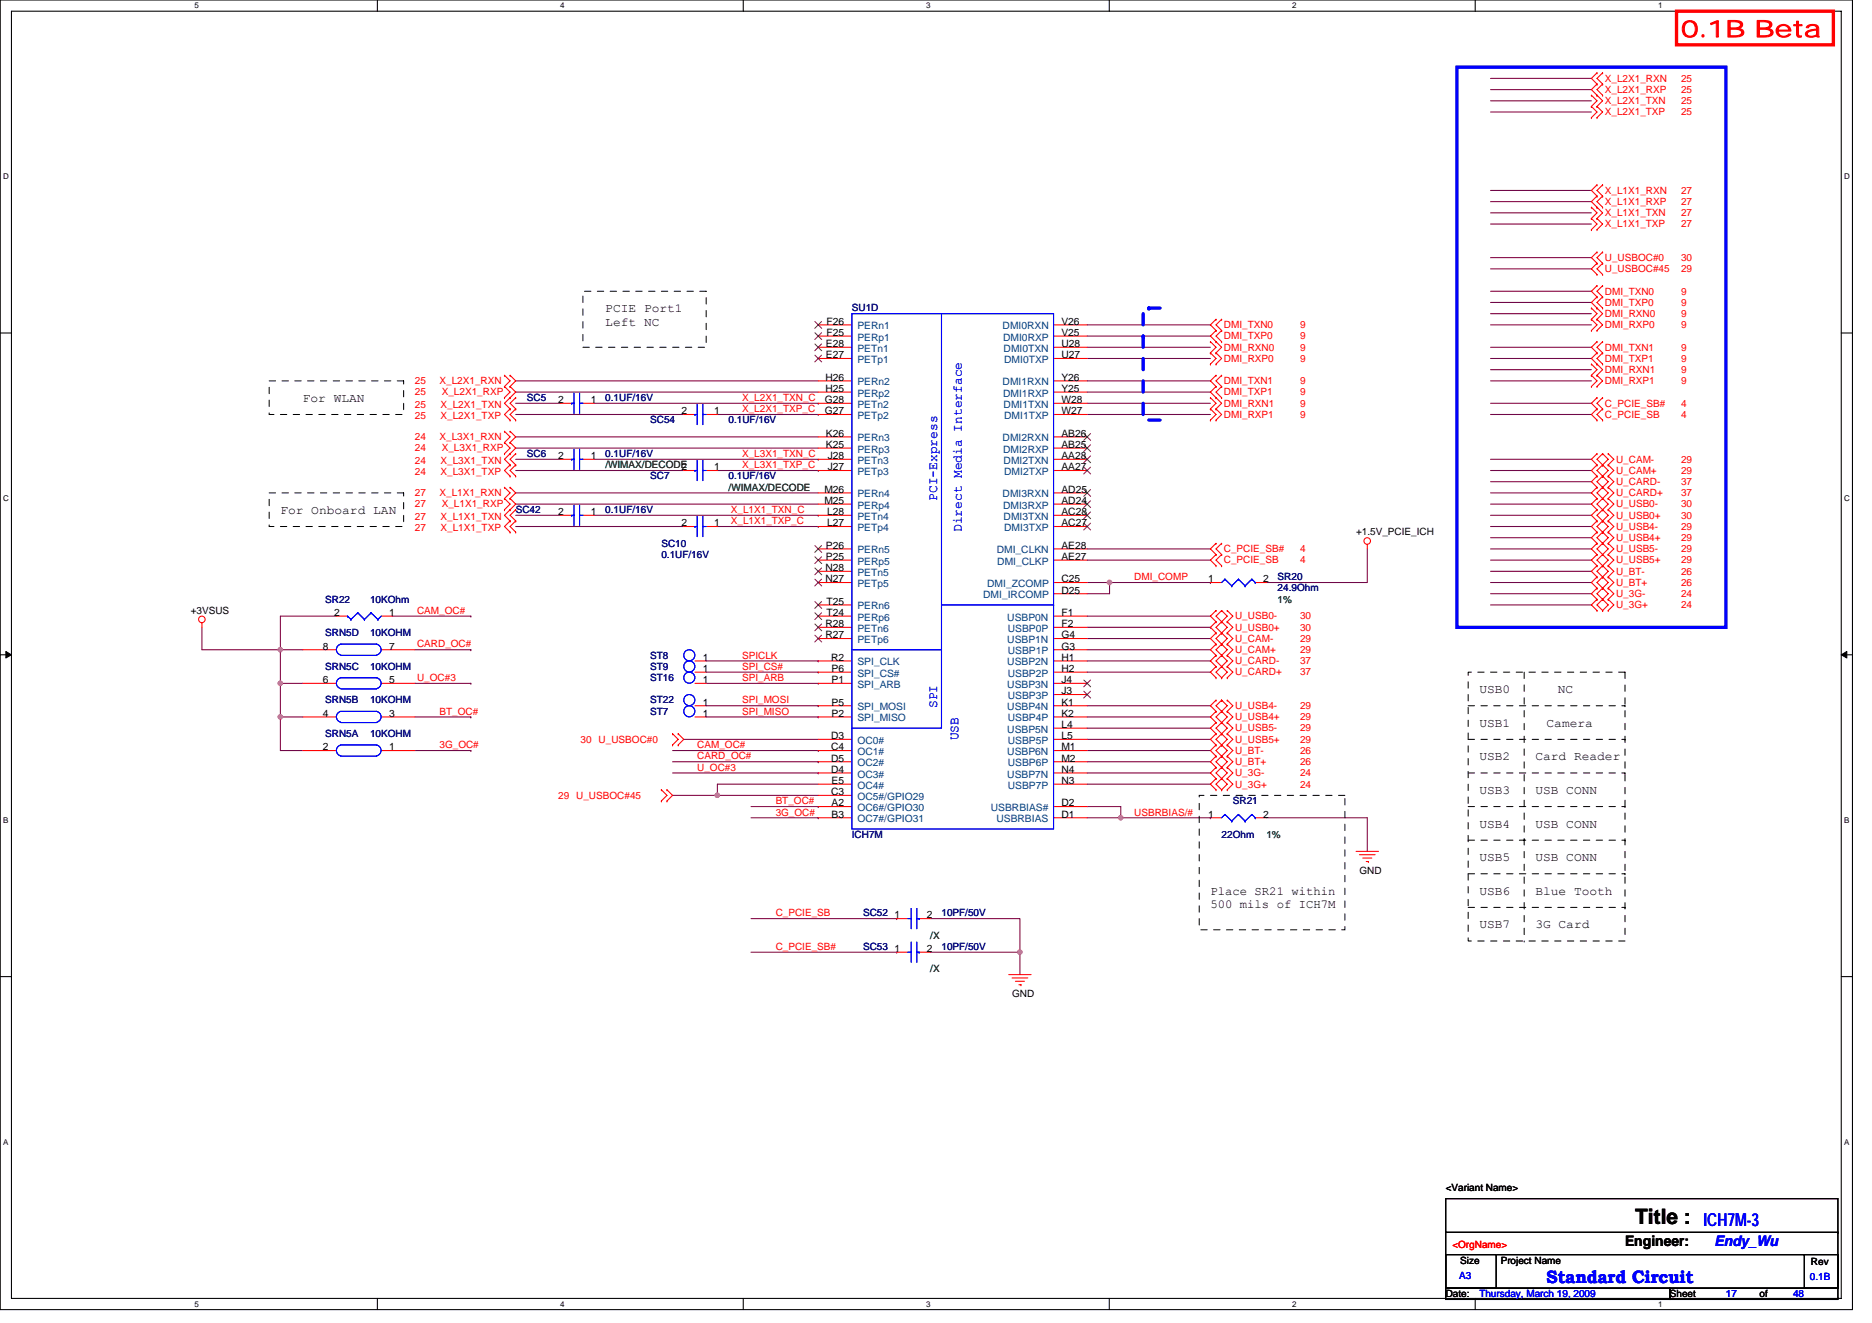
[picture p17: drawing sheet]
<svg xmlns="http://www.w3.org/2000/svg" width="297mm" height="210mm" viewBox="0 0 297 210" stroke-linecap="round" stroke-linejoin="round" font-family="sans-serif">
<defs><g id="words">
<text font-size="3.7" fill="#f00" x="266.7" y="5.9">0.1B Beta</text>
<text font-size="3.4" x="259.5" y="194.2">Title :</text>
<g font-size="2.8" fill="#00f">
<text x="270.3" y="194.6">ICH7M-3</text>
<text x="245.4" y="203.6">Standard Circuit</text>
</g>
<text font-size="2.3" x="257.8" y="197.7">Engineer:</text>
<text font-size="2.3" fill="#00f" x="272.1" y="197.7">Endy_Wu</text>
<g font-size="2.1" fill="#00f">
<text x="148.7" y="79.5" transform="rotate(-90 148.7 79.5)">PCI-Express</text>
<text x="152.6" y="84.5" transform="rotate(-90 152.6 84.5)">Direct Media Interface</text>
<text x="148.7" y="112.4" transform="rotate(-90 148.7 112.4)">SPI</text>
<text x="152.1" y="117.5" transform="rotate(-90 152.1 117.5)">USB</text>
</g>
<g font-size="1.9">
<text x="96.1" y="49.6">PCIE Port1</text>
<text x="96.1" y="51.7">Left NC</text>
<text x="48" y="63.8">For WLAN</text>
<text x="44.5" y="81.6">For Onboard LAN</text>
<text x="234.7" y="110">USB0</text>
<text x="247.2" y="110">NC</text>
<text x="234.7" y="115.4">USB1</text>
<text x="245.4" y="115.4">Camera</text>
<text x="234.7" y="120.7">USB2</text>
<text x="243.6" y="120.7">Card Reader</text>
<text x="234.7" y="131.4">USB4</text>
<text x="234.7" y="126">USB3</text>
<text x="243.6" y="126">USB CONN</text>
<text x="243.6" y="131.4">USB CONN</text>
<text x="234.7" y="136.7">USB5</text>
<text x="243.6" y="136.7">USB CONN</text>
<text x="192.1" y="142">Place SR21 within</text>
<text x="234.7" y="142">USB6</text>
<text x="243.6" y="142">Blue Tooth</text>
<text x="192.1" y="144.1">500 mils of ICH7M</text>
<text x="234.7" y="147.4">USB7</text>
<text x="243.6" y="147.4">3G Card</text>
</g>
<g font-size="1.6" fill="#f00">
<text x="254.7" y="14.8">X_L2X1_RXP</text>
<text x="254.7" y="13">X_L2X1_RXN</text>
<text x="254.7" y="16.5">X_L2X1_TXN</text>
<text x="266.7" y="13">25</text>
<text x="266.7" y="14.8">25</text>
<text x="266.7" y="16.5">25</text>
<text x="254.7" y="18.3">X_L2X1_TXP</text>
<text x="266.7" y="18.3">25</text>
<text x="254.7" y="34.3">X_L1X1_TXN</text>
<text x="254.7" y="30.8">X_L1X1_RXN</text>
<text x="254.7" y="32.5">X_L1X1_RXP</text>
<text x="266.7" y="30.8">27</text>
<text x="266.7" y="32.5">27</text>
<text x="266.7" y="34.3">27</text>
<text x="254.7" y="36.1">X_L1X1_TXP</text>
<text x="254.7" y="41.4">U_USBOC#0</text>
<text x="266.7" y="41.4">30</text>
<text x="266.7" y="36.1">27</text>
<text x="254.7" y="43.2">U_USBOC#45</text>
<text x="254.7" y="46.8">DMI_TXN0</text>
<text x="266.7" y="43.2">29</text>
<text x="266.7" y="46.8">9</text>
<text x="194.2" y="52.1">DMI_TXN0</text>
<text x="194.2" y="53.9">DMI_TXP0</text>
<text x="206.3" y="52.1">9</text>
<text x="206.3" y="53.9">9</text>
<text x="254.7" y="52.1">DMI_RXP0</text>
<text x="254.7" y="50.3">DMI_RXN0</text>
<text x="254.7" y="48.5">DMI_TXP0</text>
<text x="266.7" y="50.3">9</text>
<text x="266.7" y="52.1">9</text>
<text x="266.7" y="48.5">9</text>
<text x="194.2" y="55.6">DMI_RXN0</text>
<text x="194.2" y="57.4">DMI_RXP0</text>
<text x="206.3" y="55.6">9</text>
<text x="206.3" y="57.4">9</text>
<text x="254.7" y="55.6">DMI_TXN1</text>
<text x="254.7" y="57.4">DMI_TXP1</text>
<text x="254.7" y="59.2">DMI_RXN1</text>
<text x="266.7" y="59.2">9</text>
<text x="266.7" y="55.6">9</text>
<text x="266.7" y="57.4">9</text>
<text x="65.8" y="62.8">25</text>
<text x="65.8" y="61">25</text>
<text x="65.8" y="64.7">25</text>
<text x="69.7" y="61">X_L2X1_RXN</text>
<text x="69.9" y="64.7">X_L2X1_TXN</text>
<text x="70.1" y="62.8">X_L2X1_RXP</text>
<text x="117.7" y="63.6">X_L2X1_TXN_C</text>
<text x="117.7" y="65.4">X_L2X1_TXP_C</text>
<text x="194.2" y="61">DMI_TXN1</text>
<text x="194.2" y="64.5">DMI_RXN1</text>
<text x="194.2" y="62.8">DMI_TXP1</text>
<text x="206.3" y="64.5">9</text>
<text x="206.3" y="61">9</text>
<text x="206.3" y="62.8">9</text>
<text x="254.7" y="61">DMI_RXP1</text>
<text x="254.7" y="64.5">C_PCIE_SB#</text>
<text x="266.7" y="64.5">4</text>
<text x="266.7" y="61">9</text>
<text x="65.8" y="71.6">24</text>
<text x="65.8" y="69.9">24</text>
<text x="65.8" y="66.5">25</text>
<text x="69.7" y="69.9">X_L3X1_RXN</text>
<text x="69.9" y="66.5">X_L2X1_TXP</text>
<text x="70.1" y="71.6">X_L3X1_RXP</text>
<text x="194.2" y="66.3">DMI_RXP1</text>
<text x="206.3" y="66.3">9</text>
<text x="254.7" y="66.3">C_PCIE_SB</text>
<text x="266.7" y="66.3">4</text>
<text x="65.8" y="75.4">24</text>
<text x="65.8" y="73.6">24</text>
<text x="69.9" y="75.4">X_L3X1_TXP</text>
<text x="69.9" y="73.6">X_L3X1_TXN</text>
<text x="117.7" y="72.5">X_L3X1_TXN_C</text>
<text x="117.7" y="74.3">X_L3X1_TXP_C</text>
<text x="256.4" y="75.2">U_CAM+</text>
<text x="256.4" y="73.4">U_CAM-</text>
<text x="256.4" y="77">U_CARD-</text>
<text x="266.7" y="77">37</text>
<text x="266.7" y="73.4">29</text>
<text x="266.7" y="75.2">29</text>
<text x="65.8" y="80.5">27</text>
<text x="65.8" y="78.8">27</text>
<text x="65.8" y="82.5">27</text>
<text x="69.7" y="78.8">X_L1X1_RXN</text>
<text x="69.9" y="82.5">X_L1X1_TXN</text>
<text x="70.1" y="80.5">X_L1X1_RXP</text>
<text x="116" y="81.4">X_L1X1_TXN_C</text>
<text x="116" y="83.2">X_L1X1_TXP_C</text>
<text x="256.4" y="82.3">U_USB0+</text>
<text x="256.4" y="80.5">U_USB0-</text>
<text x="256.4" y="78.8">U_CARD+</text>
<text x="266.7" y="78.8">37</text>
<text x="266.7" y="82.3">30</text>
<text x="266.7" y="80.5">30</text>
<text x="65.8" y="84.3">27</text>
<text x="69.9" y="84.3">X_L1X1_TXP</text>
<text x="194.2" y="89.4">C_PCIE_SB</text>
<text x="194.2" y="87.7">C_PCIE_SB#</text>
<text x="206.3" y="87.7">4</text>
<text x="206.3" y="89.4">4</text>
<text x="256.4" y="84.1">U_USB4-</text>
<text x="256.4" y="89.4">U_USB5+</text>
<text x="256.4" y="87.7">U_USB5-</text>
<text x="256.4" y="85.9">U_USB4+</text>
<text x="266.7" y="84.1">29</text>
<text x="266.7" y="89.4">29</text>
<text x="266.7" y="87.7">29</text>
<text x="266.7" y="85.9">29</text>
<text x="180" y="92.1">DMI_COMP</text>
<text x="256.4" y="93">U_BT+</text>
<text x="256.4" y="91.2">U_BT-</text>
<text x="256.4" y="94.8">U_3G-</text>
<text x="266.7" y="94.8">24</text>
<text x="266.7" y="93">26</text>
<text x="266.7" y="91.2">26</text>
<text x="66.2" y="97.4">CAM_OC#</text>
<text x="196" y="101.9">U_CAM-</text>
<text x="196" y="98.3">U_USB0-</text>
<text x="196" y="100.1">U_USB0+</text>
<text x="206.3" y="98.3">30</text>
<text x="206.3" y="100.1">30</text>
<text x="206.3" y="101.9">29</text>
<text x="256.4" y="96.5">U_3G+</text>
<text x="266.7" y="96.5">24</text>
<text x="66.2" y="102.8">CARD_OC#</text>
<text x="117.7" y="106.3">SPI_CS#</text>
<text x="117.7" y="104.5">SPICLK</text>
<text x="196" y="103.7">U_CAM+</text>
<text x="196" y="105.4">U_CARD-</text>
<text x="196" y="107.2">U_CARD+</text>
<text x="206.3" y="105.4">37</text>
<text x="206.3" y="107.2">37</text>
<text x="206.3" y="103.7">29</text>
<text x="66.2" y="108.1">U_OC#3</text>
<text x="69.7" y="113.4">BT_OC#</text>
<text x="117.7" y="108.1">SPI_ARB</text>
<text x="117.7" y="113.4">SPI_MISO</text>
<text x="117.7" y="111.7">SPI_MOSI</text>
<text x="196" y="112.5">U_USB4-</text>
<text x="206.3" y="112.5">29</text>
<text x="69.7" y="118.8">3G_OC#</text>
<text x="92.1" y="117.9">30 U_USBOC#0</text>
<text x="110.6" y="118.8">CAM_OC#</text>
<text x="196" y="114.3">U_USB4+</text>
<text x="196" y="116.1">U_USB5-</text>
<text x="196" y="117.9">U_USB5+</text>
<text x="196" y="119.7">U_BT-</text>
<text x="206.3" y="114.3">29</text>
<text x="206.3" y="116.1">29</text>
<text x="206.3" y="117.9">29</text>
<text x="206.3" y="119.7">26</text>
<text x="110.6" y="120.5">CARD_OC#</text>
<text x="110.6" y="122.3">U_OC#3</text>
<text x="196" y="125">U_3G+</text>
<text x="196" y="121.4">U_BT+</text>
<text x="196" y="123.2">U_3G-</text>
<text x="206.3" y="123.2">24</text>
<text x="206.3" y="125">24</text>
<text x="206.3" y="121.4">26</text>
<text x="88.6" y="126.8">29 U_USBOC#45</text>
<text x="123.1" y="127.7">BT_OC#</text>
<text x="123.1" y="129.4">3G_OC#</text>
<text x="180" y="129.4">USBRBIAS/#</text>
<text x="123.1" y="145.4">C_PCIE_SB</text>
<text x="123.1" y="150.8">C_PCIE_SB#</text>
<text x="230.5" y="198.1">&lt;OrgName&gt;</text>
</g>
<g font-size="1.6">
<text x="131.2" y="51.5">F26</text>
<text x="131.2" y="53.3">F25</text>
<text x="168.4" y="53.3">V25</text>
<text x="168.4" y="51.5">V26</text>
<text x="131.1" y="55.1">E28</text>
<text x="131.1" y="56.9">E27</text>
<text x="168.4" y="55.1">U28</text>
<text x="168.4" y="56.9">U27</text>
<text x="88.6" y="64">2</text>
<text x="93.7" y="64">1</text>
<text x="108.1" y="65.8">2</text>
<text x="113.3" y="65.8">1</text>
<text x="130.9" y="64">G28</text>
<text x="130.9" y="65.8">G27</text>
<text x="131" y="60.4">H26</text>
<text x="131" y="62.2">H25</text>
<text x="168.4" y="62.2">Y25</text>
<text x="168.4" y="64">W28</text>
<text x="168.4" y="65.8">W27</text>
<text x="168.4" y="60.4">Y26</text>
<text x="131.1" y="69.3">K26</text>
<text x="131.1" y="71.1">K25</text>
<text x="168.4" y="71.1">AB25</text>
<text x="168.4" y="69.3">AB26</text>
<text x="88.6" y="72.9">2</text>
<text x="93.7" y="72.9">1</text>
<text x="108.1" y="74.7">2</text>
<text x="113.3" y="74.7">1</text>
<text x="131.3" y="72.9">J28</text>
<text x="131.3" y="74.7">J27</text>
<text x="168.4" y="72.9">AA28</text>
<text x="168.4" y="74.7">AA27</text>
<text x="88.6" y="81.8">2</text>
<text x="93.7" y="81.8">1</text>
<text x="108.1" y="83.5">2</text>
<text x="113.3" y="83.5">1</text>
<text x="130.8" y="78.2">M26</text>
<text x="130.8" y="80">M25</text>
<text x="131.3" y="81.8">L28</text>
<text x="131.3" y="83.5">L27</text>
<text x="168.4" y="80">AD24</text>
<text x="168.4" y="81.8">AC28</text>
<text x="168.4" y="83.5">AC27</text>
<text x="168.4" y="78.2">AD25</text>
<text x="131.1" y="87.1">P26</text>
<text x="131.1" y="88.9">P25</text>
<text x="168.4" y="87.1">AE28</text>
<text x="168.4" y="88.9">AE27</text>
<text x="215.2" y="85">+1.5V_PCIE_ICH</text>
<text x="131" y="90.7">N28</text>
<text x="131" y="92.4">N27</text>
<text x="131.1" y="96">T25</text>
<text x="168.4" y="92.4">C25</text>
<text x="168.4" y="94.2">D25</text>
<text x="191.7" y="92.4">1</text>
<text x="200.4" y="92.4">2</text>
<text x="30.3" y="97.4">+3VSUS</text>
<text x="53" y="97.8">2</text>
<text x="61.7" y="97.8">1</text>
<text x="131" y="99.5">R28</text>
<text x="131" y="101.3">R27</text>
<text x="131.1" y="97.8">T24</text>
<text x="168.4" y="97.8">F1</text>
<text x="168.4" y="101.3">G4</text>
<text x="168.4" y="99.5">F2</text>
<text x="51.2" y="103.1">8</text>
<text x="61.7" y="103.1">7</text>
<text x="111.5" y="104.9">1</text>
<text x="111.5" y="106.7">1</text>
<text x="131.9" y="104.9">R2</text>
<text x="131.9" y="106.7">P6</text>
<text x="168.4" y="104.9">H1</text>
<text x="168.4" y="103.1">G3</text>
<text x="168.4" y="106.7">H2</text>
<text x="51.2" y="113.8">4</text>
<text x="51.2" y="108.4">6</text>
<text x="61.7" y="113.8">3</text>
<text x="61.7" y="108.4">5</text>
<text x="111.5" y="113.8">1</text>
<text x="111.5" y="108.4">1</text>
<text x="111.5" y="112">1</text>
<text x="131.9" y="108.4">P1</text>
<text x="131.9" y="112">P5</text>
<text x="131.9" y="113.8">P2</text>
<text x="168.4" y="108.4">J4</text>
<text x="168.4" y="112">K1</text>
<text x="168.4" y="110.2">J3</text>
<text x="168.4" y="113.8">K2</text>
<text x="51.2" y="119.1">2</text>
<text x="61.7" y="119.1">1</text>
<text x="131.9" y="117.3">D3</text>
<text x="131.9" y="119.1">C4</text>
<text x="168.4" y="115.5">L4</text>
<text x="168.4" y="119.1">M1</text>
<text x="168.4" y="117.3">L5</text>
<text x="131.9" y="120.9">D5</text>
<text x="131.9" y="122.7">D4</text>
<text x="131.9" y="124.4">E5</text>
<text x="168.4" y="122.7">N4</text>
<text x="168.4" y="120.9">M2</text>
<text x="168.4" y="124.4">N3</text>
<text x="131.9" y="126.2">C3</text>
<text x="131.9" y="128">A2</text>
<text x="131.9" y="129.8">B3</text>
<text x="168.4" y="129.8">D1</text>
<text x="168.4" y="128">D2</text>
<text x="191.7" y="129.8">1</text>
<text x="200.4" y="129.8">2</text>
<text x="215.7" y="138.7">GND</text>
<text x="141.9" y="145.8">1</text>
<text x="147.1" y="145.8">2</text>
<text x="141.9" y="151.1">1</text>
<text x="147.1" y="151.1">2</text>
<text x="160.6" y="158.2">GND</text>
<text x="229.4" y="189">&lt;Variant Name&gt;</text>
<text x="231.7" y="200.6">Size</text>
<text x="238.1" y="200.6">Project Name</text>
<text x="287.4" y="200.7">Rev</text>
<text x="229.4" y="205.9">Date:</text>
<text x="265" y="205.9">Sheet</text>
<text x="279.2" y="205.9">of</text>
</g>
<g font-size="1.6" fill="#000080">
<text x="135.2" y="49.4">SU1D</text>
<text x="83.6" y="63.6">SC5</text>
<text x="96.1" y="63.6">0.1UF/16V</text>
<text x="103.2" y="67.2">SC54</text>
<text x="115.6" y="67.2">0.1UF/16V</text>
<text x="83.6" y="72.5">SC6</text>
<text x="96.1" y="72.5">0.1UF/16V</text>
<text x="103.2" y="76.1">SC7</text>
<text x="115.6" y="76.1">0.1UF/16V</text>
<text x="81.8" y="81.4">SC42</text>
<text x="96.1" y="81.4">0.1UF/16V</text>
<text x="104.9" y="86.8">SC10</text>
<text x="104.9" y="88.5">0.1UF/16V</text>
<text x="51.6" y="95.7">SR22</text>
<text x="58.7" y="95.7">10KOhm</text>
<text x="202.7" y="92.1">SR20</text>
<text x="202.7" y="93.9">24.9Ohm</text>
<text x="51.6" y="101">SRN5D</text>
<text x="58.7" y="101">10KOHM</text>
<text x="51.6" y="106.3">SRN5C</text>
<text x="58.7" y="106.3">10KOHM</text>
<text x="103.2" y="104.5">ST8</text>
<text x="103.2" y="106.3">ST9</text>
<text x="51.6" y="111.7">SRN5B</text>
<text x="58.7" y="111.7">10KOHM</text>
<text x="103.2" y="113.4">ST7</text>
<text x="103.2" y="108.1">ST16</text>
<text x="103.2" y="111.7">ST22</text>
<text x="51.6" y="117">SRN5A</text>
<text x="58.7" y="117">10KOHM</text>
<text x="195.6" y="127.7">SR21</text>
<text x="135.2" y="133">ICH7M</text>
<text x="193.8" y="133">22Ohm</text>
<text x="136.9" y="145.4">SC52</text>
<text x="149.4" y="145.4">10PF/50V</text>
<text x="136.9" y="150.8">SC53</text>
<text x="149.4" y="150.8">10PF/50V</text>
</g>
<g font-size="1.6" fill="#004080">
<text x="136.1" y="52.3">PERn1</text>
<text x="159.1" y="52.3">DMI0RXN</text>
<text x="136.1" y="54.1">PERp1</text>
<text x="136.1" y="55.8">PETn1</text>
<text x="136.1" y="57.6">PETp1</text>
<text x="159.2" y="54.1">DMI0RXP</text>
<text x="159.3" y="55.8">DMI0TXN</text>
<text x="159.3" y="57.6">DMI0TXP</text>
<text x="136.1" y="61.2">PERn2</text>
<text x="136.1" y="62.9">PERp2</text>
<text x="136.1" y="64.7">PETn2</text>
<text x="159.1" y="61.2">DMI1RXN</text>
<text x="159.2" y="62.9">DMI1RXP</text>
<text x="159.3" y="64.7">DMI1TXN</text>
<text x="136.1" y="66.5">PETp2</text>
<text x="136.1" y="70.1">PERn3</text>
<text x="136.1" y="71.8">PERp3</text>
<text x="159.1" y="70.1">DMI2RXN</text>
<text x="159.2" y="71.8">DMI2RXP</text>
<text x="159.3" y="66.5">DMI1TXP</text>
<text x="136.1" y="73.6">PETn3</text>
<text x="136.1" y="75.4">PETp3</text>
<text x="159.3" y="73.6">DMI2TXN</text>
<text x="159.3" y="75.4">DMI2TXP</text>
<text x="136.1" y="79">PERn4</text>
<text x="136.1" y="80.7">PERp4</text>
<text x="136.1" y="82.5">PETn4</text>
<text x="159.1" y="79">DMI3RXN</text>
<text x="159.2" y="80.7">DMI3RXP</text>
<text x="159.3" y="82.5">DMI3TXN</text>
<text x="136.1" y="84.3">PETp4</text>
<text x="136.1" y="87.8">PERn5</text>
<text x="136.1" y="89.6">PERp5</text>
<text x="158.2" y="87.8">DMI_CLKN</text>
<text x="158.2" y="89.6">DMI_CLKP</text>
<text x="159.3" y="84.3">DMI3TXP</text>
<text x="136.1" y="91.4">PETn5</text>
<text x="136.1" y="93.2">PETp5</text>
<text x="156" y="95">DMI_IRCOMP</text>
<text x="156.7" y="93.2">DMI_ZCOMP</text>
<text x="136.1" y="96.7">PERn6</text>
<text x="136.1" y="98.5">PERp6</text>
<text x="136.1" y="100.3">PETn6</text>
<text x="159.8" y="98.5">USBP0N</text>
<text x="159.9" y="100.3">USBP0P</text>
<text x="136.1" y="102.1">PETp6</text>
<text x="136.1" y="105.6">SPI_CLK</text>
<text x="136.1" y="107.4">SPI_CS#</text>
<text x="159.8" y="102.1">USBP1N</text>
<text x="159.8" y="105.6">USBP2N</text>
<text x="159.9" y="103.8">USBP1P</text>
<text x="159.9" y="107.4">USBP2P</text>
<text x="136.1" y="109.2">SPI_ARB</text>
<text x="136.1" y="112.7">SPI_MOSI</text>
<text x="159.8" y="109.2">USBP3N</text>
<text x="159.8" y="112.7">USBP4N</text>
<text x="159.9" y="111">USBP3P</text>
<text x="136.1" y="114.5">SPI_MISO</text>
<text x="136.1" y="118.1">OC0#</text>
<text x="136.1" y="119.8">OC1#</text>
<text x="159.8" y="116.3">USBP5N</text>
<text x="159.8" y="119.8">USBP6N</text>
<text x="159.9" y="114.5">USBP4P</text>
<text x="159.9" y="118.1">USBP5P</text>
<text x="136.1" y="121.6">OC2#</text>
<text x="136.1" y="123.4">OC3#</text>
<text x="136.1" y="125.2">OC4#</text>
<text x="159.8" y="123.4">USBP7N</text>
<text x="159.9" y="121.6">USBP6P</text>
<text x="159.9" y="125.2">USBP7P</text>
<text x="136.1" y="127">OC5#/GPIO29</text>
<text x="136.1" y="128.7">OC6#/GPIO30</text>
<text x="136.1" y="130.5">OC7#/GPIO31</text>
<text x="157.2" y="128.7">USBRBIAS#</text>
<text x="158.1" y="130.5">USBRBIAS</text>
</g>
<g font-size="1.6" fill="#008000">
<text x="96.1" y="74.3">/WIMAX/DECODE</text>
<text x="115.6" y="77.9">/WIMAX/DECODE</text>
<text x="202.7" y="95.7">1%</text>
<text x="201" y="133">1%</text>
<text x="147.6" y="149">/X</text>
<text x="147.6" y="154.3">/X</text>
</g>
<g font-size="1.6" fill="#00f">
<text x="231.5" y="203.1">A3</text>
<text x="287.2" y="203.2">0.1B</text>
<text x="234.7" y="205.9">Thursday, March 19, 2009</text>
<text x="273.9" y="205.9">17</text>
<text x="284.5" y="205.9">48</text>
</g>
<g font-size="1.3">
<text x="30.8" y="1.3">5</text>
<text x="88.9" y="1.3">4</text>
<text x="147" y="1.3">3</text>
<text x="205" y="1.3">2</text>
<text x="263.1" y="1.3">1</text>
<text x=".5" y="28.4">D</text>
<text x="292.6" y="28.4">D</text>
<text x=".5" y="79.5">C</text>
<text x="292.6" y="79.5">C</text>
<text x=".5" y="130.6">B</text>
<text x="292.6" y="130.6">B</text>
<text x=".5" y="181.7">A</text>
<text x="292.6" y="181.7">A</text>
<text x="30.8" y="207.4">5</text>
<text x="88.9" y="207.4">4</text>
<text x="147" y="207.4">3</text>
<text x="205" y="207.4">2</text>
<text x="263.1" y="207.4">1</text>
</g>
</g></defs>
<path d="M0 0h293.9v207.9h-293.9zM1.8 1.8h290.4v204.3h-290.4z" fill="none" stroke="#000" stroke-width=".17"/>
<g fill="#fff">
<path d="M30.8 .2h.7v1.4h-.7z"/>
<path d="M30.8 206.3h.7v1.4h-.7z"/>
</g>
<path d="M59.9 0v1.8M59.9 206.1v1.8" fill="none" stroke="#000" stroke-width=".17"/>
<g fill="#fff">
<path d="M88.9 .2h.7v1.4h-.7z"/>
<path d="M88.9 206.3h.7v1.4h-.7z"/>
</g>
<path d="M117.9 0v1.8M117.9 206.1v1.8" fill="none" stroke="#000" stroke-width=".17"/>
<g fill="#fff">
<path d="M147 .2h.7v1.4h-.7z"/>
<path d="M147 206.3h.7v1.4h-.7z"/>
</g>
<path d="M176 0v1.8M176 206.1v1.8" fill="none" stroke="#000" stroke-width=".17"/>
<g fill="#fff">
<path d="M205 .2h.7v1.4h-.7z"/>
<path d="M205 206.3h.7v1.4h-.7z"/>
</g>
<path d="M234.1 0v1.8M234.1 206.1v1.8" fill="none" stroke="#000" stroke-width=".17"/>
<g fill="#fff">
<path d="M263.1 .2h.7v1.4h-.7z"/>
<path d="M263.1 206.3h.7v1.4h-.7z"/>
<path d="M.5 27.3h.9v1.4h-.9z"/>
<path d="M292.6 27.3h.9v1.4h-.9z"/>
<path d="M.5 78.4h.9v1.4h-.9z"/>
<path d="M292.6 78.4h.9v1.4h-.9z"/>
</g>
<path d="M0 52.9h1.8M292.2 52.9h1.7" fill="none" stroke="#000" stroke-width=".17"/>
<g fill="#fff">
<path d="M.5 129.5h.8v1.4h-.8z"/>
<path d="M292.6 129.5h.9v1.4h-.9z"/>
</g>
<path d="M0 103.9h1.8M292.2 103.9h1.7" fill="none" stroke="#000" stroke-width=".17"/>
<path d="M.9 103.4l.9 .5-.9 .5zM292.2 103.9l.8-.5v1z" fill="#000" stroke="#000" stroke-width=".16"/>
<g fill="#fff">
<path d="M.5 180.5h.8v1.4h-.8z"/>
<path d="M292.6 180.5h.9v1.4h-.9z"/>
</g>
<path d="M0 155h1.8M292.2 155h1.7M229.4 190.2h62.2v14.3h-62.2zM229.4 199.1h8v5.4h-8zM229.4 195.6h62.2M237.6 199.1h48.7M286.3 199.1h5.3v5.4h-5.3zM286.3 199.1h.1M291.6 195.6h.1M229.4 204.5h35.6v1.7h-35.6zM265 204.5h26.6v1.7h-26.6z" fill="none" stroke="#000" stroke-width=".17"/>
<g fill="none" stroke="#800040" stroke-width=".17">
<path d="M236.5 12.4h16M236.5 14.2h16M236.5 16h16M236.5 17.8h16M236.5 30.2h16M236.5 32h16M236.5 33.8h16M236.5 35.6h16M172.5 51.6h19.6M172.5 55.1h19.6M172.5 56.9h19.6M172.5 53.3h19.6"/>
<path d="M236.5 40.9h16M236.5 42.7h16M236.5 46.2h16M236.5 48h16M236.5 49.8h16M236.5 51.6h16M236.5 55.1h16M236.5 56.9h16M236.5 58.7h16M81.8 65.8h26.7M81.8 64h7.1M81.8 62.2h48"/>
<path d="M81.8 60.5h48M81.8 78.2h48M81.8 74.7h26.7M81.8 71.1h48M81.8 69.3h48M81.8 72.9h7.1M94.3 64h35.5M94.3 72.9h35.5M113.8 65.8h16M113.8 74.7h16M129.8 64h.1M129.8 65.8h.1"/>
<path d="M129.8 72.9h.1M129.8 74.7h.1M172.5 62.2h19.6M172.5 60.5h19.6M172.5 64h19.6M172.5 65.8h19.6M236.5 60.5h16M236.5 64h16M236.5 65.8h16M236.5 72.9h16M236.5 74.7h16M236.5 76.5h16"/>
<path d="M236.5 78.2h16M32 99.6v3.5h12.5M53.4 97.8h-8.9v16M62.3 97.8h12.4M74.7 97.8h.1M81.8 80h48M81.8 81.8h7.1M81.8 83.6h26.7M94.3 81.8h35.5M113.8 83.6h16M129.8 81.8h.1M129.8 83.6h.1"/>
<path d="M172.5 88.9h19.6M172.5 87.1h19.6M172.5 97.8h19.6M172.5 92.5h19.6M172.5 99.6h19.6M176.1 92.5v1.7h-3.6M176.1 92.5h.1M192.1 92.5h.1M192.1 99.6h.1M217 87.1v5.4h-16M236.5 80h16M236.5 81.8h16"/>
<path d="M236.5 83.6h16M236.5 85.3h16M236.5 87.1h16M236.5 88.9h16M236.5 94.2h16M236.5 90.7h16M236.5 96h16M236.5 92.5h16M44.5 103.1h.1M44.5 103.1h3.5M44.5 108.5h.1M44.5 113.8h3.5"/>
<path d="M44.5 108.5h3.5M44.5 113.8h.1M44.5 113.8v5.3h3.5M65.8 113.8h8.9M65.8 119.1h8.9M65.8 103.1h8.9M65.8 108.5h8.9M74.7 113.8h.1M74.7 103.1h.1M74.7 119.1h.1M74.7 108.5h.1M106.7 119.1h23.1"/>
<path d="M108.5 117.3h21.3M112.1 113.8h17.7M112.1 106.7h17.7M112.1 108.5h17.7M112.1 104.9h17.7M112.1 112h17.7M129.8 119.1h.1M129.8 106.7h.1M129.8 108.5h.1M129.8 113.8h.1M129.8 104.9h.1M129.8 112h.1"/>
<path d="M172.5 104.9h19.6M172.5 115.6h19.6M172.5 106.7h19.6M172.5 117.3h19.6M172.5 101.3h19.6M172.5 103.1h19.6M172.5 112h19.6M172.5 113.8h19.6M172.5 119.1h19.6M106.7 120.9h23.1M106.7 126.2h7.1M106.7 122.7h23.1"/>
<path d="M113.8 126.2h.1M113.8 126.2h16M119.2 129.8h10.6M119.2 128h10.6M129.8 120.9h.1M129.8 128h.1M129.8 129.8h.1M129.8 124.5h-16v1.7M129.8 122.7h.1M172.5 128h5.3v1.8M172.5 120.9h19.6M172.5 122.7h19.6"/>
<path d="M172.5 124.5h19.6M172.5 129.8h19.6M177.8 129.8h.1M192.1 129.8h.1M201 129.8h16v5.3M119.2 151.1h23.1M119.2 145.8h23.1M142.3 151.1h.1M142.3 145.8h.1M147.6 145.8h14.2v5.3M147.6 151.1h14.2v3.6M161.8 151.1h.1"/>
</g>
<g fill="#f0f" stroke="#f0f" stroke-width=".17">
<circle cx="44.5" cy="103.1" r=".35"/>
<circle cx="44.5" cy="108.4" r=".35"/>
<circle cx="177.8" cy="129.8" r=".35"/>
<circle cx="176" cy="92.4" r=".35"/>
<circle cx="44.5" cy="113.8" r=".35"/>
<circle cx="113.8" cy="126.2" r=".35"/>
<circle cx="161.8" cy="151.1" r=".35"/>
</g>
<g fill="none" stroke="#f00" stroke-width=".17">
<path d="M252.5 15.1h.1M252.5 16.9h.1M252.5 18.7h.1M252.5 15.1l.9 .9-.9 .9M252.5 16.9l.9 .9-.9 .9M253.4 13.3h.1M253.4 15.1h.1M253.4 11.6h.1M253.4 16.9h.1M253.4 18.7h.1M253.4 13.3l-.9 .9 1.8 1.8-.9 .9M253.4 11.6l-.9 .8 .9 .9"/>
<path d="M253.4 16.9l.9 .9-.9 .9M254.3 15.1h.1M254.3 13.3h.1M254.3 11.6h.1M254.3 13.3l-.9 .9 .9 .9M254.3 11.6l-.9 .8 .9 .9M252.5 32.9h.1M252.5 34.7h.1M252.5 36.4h.1M252.5 32.9l.9 .9-.9 .9M252.5 34.7l.9 .9-.9 .8M253.4 32.9h.1"/>
<path d="M253.4 34.7h.1M253.4 31.1h.1M253.4 29.3h.1M253.4 36.4h.1M253.4 31.1l-.9 .9 1.8 1.8-.9 .9M253.4 29.3l-.9 .9 .9 .9M253.4 34.7l.9 .9-.9 .8M254.3 29.3h.1M254.3 31.1h.1M254.3 32.9h.1M254.3 29.3l-.9 .9 .9 .9M254.3 31.1l-.9 .9 .9 .9"/>
<path d="M80 59.6h.1M80 59.6l.9 .9-.9 .8M80.9 59.6h.1M80.9 59.6l.9 .9-.9 .8M129.8 51.6h5.4M129.8 53.3h5.4M129.8 55.1h5.4M129.8 56.9h5.4M167.2 51.6h5.3M167.2 53.3h5.3M167.2 55.1h5.3M167.2 56.9h5.3"/>
<path d="M192.1 54.2h.1M192.1 56h.1M192.1 57.8h.1M192.1 54.2l.9 .9-.9 .9M192.1 56l.9 .9-.9 .9M193 59.6h.1M193 50.7h.1M193 52.5h.1M193 54.2h.1M193 56h.1M193 57.8h.1M193 59.6l-.9 .9 .9 .8"/>
<path d="M193 50.7l-.9 .9 .9 .9M193 52.5l-.9 .8 1.7 1.8-.8 .9M193 56l.8 .9-.8 .9M193.8 59.6h.1M193.8 52.5h.1M193.8 50.7h.1M193.8 54.2h.1M193.8 59.6l-.8 .9 .8 .8M193.8 50.7l-.8 .9 .8 .9M193.8 52.5l-.8 .8 .8 .9M252.5 50.7h.1M252.5 52.5h.1"/>
<path d="M252.5 48.9h.1M252.5 59.6h.1M252.5 57.8h.1M252.5 50.7l.9 .9-.9 .9M252.5 48.9l.9 .9-.9 .9M252.5 59.6l.9 .9-.9 .8M252.5 57.8l.9 .9-.9 .9M253.4 40h.1M253.4 41.8h.1M253.4 43.6h.1M253.4 54.2h.1M253.4 56h.1"/>
<path d="M253.4 57.8h.1M253.4 50.7h.1M253.4 52.5h.1M253.4 48.9h.1M253.4 45.3h.1M253.4 47.1h.1M253.4 59.6h.1M253.4 45.3l-.9 .9 .9 .9M253.4 47.1l-.9 .9 1.8 1.8-.9 .9M253.4 54.2l-.9 .9 .9 .9M253.4 56l-.9 .9 1.8 1.8-.9 .9M253.4 40l-.9 .9 .9 .9"/>
<path d="M253.4 41.8l-.9 .9 .9 .9M253.4 50.7l.9 .9-.9 .9M253.4 59.6l.9 .9-.9 .8M254.3 41.8h.1M254.3 40h.1M254.3 43.6h.1M254.3 56h.1M254.3 54.2h.1M254.3 57.8h.1M254.3 47.1h.1M254.3 45.3h.1M254.3 48.9h.1"/>
<path d="M254.3 41.8l-.9 .9 .9 .9M254.3 47.1l-.9 .9 .9 .9M254.3 54.2l-.9 .9 .9 .9M254.3 40l-.9 .9 .9 .9M254.3 56l-.9 .9 .9 .9M254.3 45.3l-.9 .9 .9 .9M80 63.1h.1M80 61.3h.1M80 77.3h.1M80 79.1h.1M80 68.5h.1M80 70.2h.1"/>
<path d="M80 72h.1M80 61.3l.9 .9-.9 .9M80 77.3l.9 .9-.9 .9M80 79.1l.9 .9-.9 .9M80 68.5l.9 .8-.9 .9M80 70.2l.9 .9-.9 .9M80.9 61.3h.1M80.9 63.1h.1M80.9 64.9h.1M80.9 66.7h.1M80.9 79.1h.1M80.9 77.3h.1"/>
<path d="M80.9 70.2h.1M80.9 68.5h.1M80.9 72h.1M80.9 73.8h.1M80.9 75.6h.1M80.9 61.3l.9 .9-1.8 1.8 .9 .9M80.9 64.9l-.9 .9 .9 .9M80.9 79.1l.9 .9-1.8 1.8 .9 .9M80.9 77.3l.9 .9-.9 .9M80.9 68.5l.9 .8-.9 .9M80.9 70.2l.9 .9-1.8 1.8 .9 .9M80.9 73.8l-.9 .9 .9 .9"/>
<path d="M81.8 64.9h.1M81.8 66.7h.1M81.8 63.1h.1M81.8 73.8h.1M81.8 75.6h.1M81.8 72h.1M81.8 64.9l-.9 .9 .9 .9M81.8 63.1l-.9 .9 .9 .9M81.8 73.8l-.9 .9 .9 .9M81.8 72l-.9 .9 .9 .9M88.9 72.9h1.8M88.9 64h1.8"/>
<path d="M92.5 72.9h1.8M92.5 64h1.8M108.5 65.8h1.8M108.5 74.7h1.8M112.1 65.8h1.7M112.1 74.7h1.7M129.8 72.9h5.4M129.8 65.8h5.4M129.8 64h5.4M129.8 74.7h5.4M129.8 60.5h5.4M129.8 62.2h5.4"/>
<path d="M129.8 69.3h5.4M129.8 71.1h5.4M129.8 78.2h5.4M167.2 72.9h5.3M167.2 65.8h5.3M167.2 64h5.3M167.2 74.7h5.3M167.2 60.5h5.3M167.2 62.2h5.3M167.2 69.3h5.3M167.2 71.1h5.3M167.2 78.2h5.3"/>
<path d="M192.1 64.9h.1M192.1 66.7h.1M192.1 63.1h.1M192.1 64.9l.9 .9-.9 .9M192.1 63.1l.9 .9-.9 .9M193 64.9h.1M193 66.7h.1M193 61.3h.1M193 63.1h.1M193 64.9l.8 .9-.8 .9M193 61.3l-.9 .9 1.7 1.8-.8 .9M193.8 61.3h.1"/>
<path d="M193.8 63.1h.1M193.8 61.3l-.8 .9 .8 .9M252.5 61.3h.1M253.4 61.3h.1M253.4 64.9h.1M253.4 66.7h.1M253.4 63.1h.1M253.4 73.8h.1M253.4 75.6h.1M253.4 72h.1M253.4 79.1h.1M253.4 77.3h.1"/>
<path d="M253.4 64.9l-.9 .9 .9 .9M253.4 63.1l-.9 .9 .9 .9M253.4 79.1l-.9 .9 .9 .9M253.4 73.8l-.9 .9 .9 .9M253.4 77.3l-.9 .9 .9 .9M253.4 72l-.9 .9 .9 .9M253.4 75.6l-.9 .9 .9 .8M254.3 66.7h.1M254.3 64.9h.1M254.3 63.1h.1M254.3 75.6h.1M254.3 73.8h.1"/>
<path d="M254.3 72h.1M254.3 79.1h.1M254.3 77.3h.1M254.3 64.9l-.9 .9 .9 .9M254.3 63.1l-.9 .9 .9 .9M254.3 72l-.9 .9 1.8 1.8-1.8 1.8 1.8 1.7-1.8 1.8 1.8 1.8-1.8 1.8 1.8 1.7-1.8 1.8 .9 .9M254.3 72l.9 .9-1.8 1.8 1.8 1.8-1.8 1.7 1.8 1.8-1.8 1.8 1.8 1.8-1.8 1.7 1.8 1.8-1.8 1.8 1.8 1.8-1.8 1.8 1.8 1.7-1.8 1.8 .9 .9M255.2 75.6h.1M255.2 73.8h.1M255.2 72h.1M255.2 79.1h.1M255.2 77.3h.1"/>
<path d="M255.2 79.1l.9 .9-.9 .9M255.2 77.3l.9 .9-.9 .9M255.2 73.8l.9 .9-.9 .9M255.2 72l.9 .9-.9 .9M255.2 75.6l.9 .9-.9 .8M32 98.8v.8M53.4 97.8h1.8M60.5 97.8h1.8M80 80.9h.1M80.9 82.7h.1M80.9 84.5h.1M80.9 80.9h.1"/>
<path d="M80.9 82.7l-.9 .9 .9 .9M81.8 82.7h.1M81.8 84.5h.1M81.8 80.9h.1M81.8 82.7l-.9 .9 .9 .9M81.8 80.9l-.9 .9 .9 .9M88.9 81.8h1.8M92.5 81.8h1.8M108.5 83.6h1.8M112.1 83.6h1.7M129.8 83.6h5.4M129.8 81.8h5.4"/>
<path d="M129.8 92.5h5.4M129.8 97.8h5.4M129.8 80h5.4M129.8 87.1h5.4M129.8 88.9h5.4M129.8 90.7h5.4M129.8 96h5.4M129.8 99.6h5.4M167.2 83.6h5.3M167.2 81.8h5.3M167.2 92.5h5.3M167.2 97.8h5.3"/>
<path d="M167.2 80h5.3M167.2 87.1h5.3M167.2 88.9h5.3M167.2 99.6h5.3M167.2 94.2h5.3M192.1 92.5h1.7M193 88h.1M193 89.8h.1M193 86.2h.1M193 96.9h.1M193 98.7h.1M193 88l-.9 .9 .9 .9"/>
<path d="M193 96.9l-.9 .9 .9 .9M193 98.7l-.9 .9 .9 .9M193 86.2l-.9 .9 .9 .9M193.8 89.8h.1M193.8 88h.1M193.8 86.2h.1M193.8 98.7h.1M193.8 96.9h.1M193.8 88l-.8 .9 .8 .9M193.8 96.9l-.8 .9 1.7 1.8-1.7 1.7 1.7 1.8-1.7 1.8 1.7 1.8-.9 .9M193.8 96.9l.9 .9-1.7 1.8 1.7 1.7-1.7 1.8 1.7 1.8-1.7 1.8 .8 .9M193.8 86.2l-.8 .9 .8 .9"/>
<path d="M194.7 98.7h.1M194.7 96.9h.1M194.7 96.9l.9 .9-.9 .9M194.7 98.7l.9 .9-.9 .9M199.2 92.5h1.8M217 86.4v.7M253.4 82.7h.1M253.4 84.5h.1M253.4 88h.1M253.4 89.8h.1M253.4 80.9h.1M253.4 86.2h.1"/>
<path d="M253.4 95.1h.1M253.4 96.9h.1M253.4 91.6h.1M253.4 93.3h.1M253.4 82.7l-.9 .9 .9 .9M253.4 86.2l-.9 .9 .9 .9M253.4 88l-.9 .9 .9 .9M253.4 91.6l-.9 .9 .9 .8M253.4 84.5l-.9 .8 .9 .9M253.4 80.9l-.9 .9 .9 .9M253.4 89.8l-.9 .9 .9 .9M253.4 95.1l-.9 .9 .9 .9"/>
<path d="M253.4 93.3l-.9 .9 .9 .9M254.3 84.5h.1M254.3 82.7h.1M254.3 89.8h.1M254.3 88h.1M254.3 80.9h.1M254.3 86.2h.1M254.3 96.9h.1M254.3 95.1h.1M254.3 93.3h.1M254.3 91.6h.1M254.3 88l.9 .9-1.8 1.8 1.8 1.8-1.8 1.7 1.8 1.8-.9 .9"/>
<path d="M255.2 84.5h.1M255.2 82.7h.1M255.2 89.8h.1M255.2 88h.1M255.2 80.9h.1M255.2 86.2h.1M255.2 96.9h.1M255.2 95.1h.1M255.2 93.3h.1M255.2 91.6h.1M255.2 86.2l.9 .9-.9 .9M255.2 82.7l.9 .9-.9 .9"/>
<path d="M255.2 84.5l.9 .8-.9 .9M255.2 91.6l.9 .9-.9 .8M255.2 88l.9 .9-.9 .9M255.2 80.9l.9 .9-.9 .9M255.2 89.8l.9 .9-.9 .9M255.2 95.1l.9 .9-.9 .9M255.2 93.3l.9 .9-.9 .9M48 113.8h5.4M48 108.5h5.4M48 119.1h5.4M48 103.1h5.4M60.5 113.8h5.3"/>
<path d="M60.5 108.5h5.3M60.5 119.1h5.3M60.5 103.1h5.3M106.7 118.2h.1M106.7 116.5h.1M106.7 116.5l.9 .8-.9 .9M107.6 116.5h.1M107.6 118.2h.1M107.6 116.5l.9 .8-.9 .9M110.3 113.8h1.8M110.3 104.9h1.8M110.3 108.5h1.8"/>
<path d="M110.3 112h1.8M110.3 106.7h1.8M129.8 113.8h5.4M129.8 104.9h5.4M129.8 108.5h5.4M129.8 119.1h5.4M129.8 112h5.4M129.8 106.7h5.4M129.8 101.3h5.4M129.8 117.3h5.4M167.2 113.8h5.3M167.2 104.9h5.3"/>
<path d="M167.2 108.5h5.3M167.2 119.1h5.3M167.2 112h5.3M167.2 106.7h5.3M167.2 103.1h5.3M167.2 101.3h5.3M167.2 117.3h5.3M167.2 110.2h5.3M167.2 115.6h5.3M193 100.5h.1M193 102.2h.1M193 104h.1"/>
<path d="M193 105.8h.1M193 107.6h.1M193 111.1h.1M193 112.9h.1M193 114.7h.1M193 116.5h.1M193 118.2h.1M193 100.5l-.9 .8 .9 .9M193 104l-.9 .9 .9 .9M193 102.2l-.9 .9 .9 .9M193 105.8l-.9 .9 .9 .9M193 111.1l-.9 .9 .9 .9"/>
<path d="M193 114.7l-.9 .9 .9 .9M193 112.9l-.9 .9 .9 .9M193 116.5l-.9 .8 .9 .9M193 118.2l-.9 .9 .9 .9M193.8 102.2h.1M193.8 100.5h.1M193.8 104h.1M193.8 105.8h.1M193.8 107.6h.1M193.8 112.9h.1M193.8 111.1h.1M193.8 114.7h.1"/>
<path d="M193.8 116.5h.1M193.8 118.2h.1M193.8 111.1l-.8 .9 1.7 1.8-1.7 1.8 1.7 1.7-1.7 1.8 1.7 1.8-1.7 1.8 1.7 1.8-.9 .8M193.8 111.1l.9 .9-1.7 1.8 1.7 1.8-1.7 1.7 1.7 1.8-1.7 1.8 1.7 1.8-1.7 1.8 .8 .8M194.7 102.2h.1M194.7 100.5h.1M194.7 104h.1M194.7 105.8h.1M194.7 107.6h.1M194.7 112.9h.1M194.7 111.1h.1M194.7 114.7h.1"/>
<path d="M194.7 116.5h.1M194.7 118.2h.1M194.7 104l.9 .9-.9 .9M194.7 100.5l.9 .8-.9 .9M194.7 105.8l.9 .9-.9 .9M194.7 102.2l.9 .9-.9 .9M194.7 114.7l.9 .9-.9 .9M194.7 111.1l.9 .9-.9 .9M194.7 112.9l.9 .9-.9 .9M194.7 118.2l.9 .9-.9 .9M194.7 116.5l.9 .8-.9 .9M104.9 127.1h.1"/>
<path d="M104.9 125.3h.1M104.9 125.3l.9 .9-.9 .9M105.8 125.3h.1M105.8 127.1h.1M105.8 125.3l.9 .9-.9 .9M129.8 129.8h5.4M129.8 120.9h5.4M129.8 122.7h5.4M129.8 124.5h5.4M129.8 126.2h5.4M129.8 128h5.4M167.2 129.8h5.3"/>
<path d="M167.2 120.9h5.3M167.2 122.7h5.3M167.2 124.5h5.3M167.2 128h5.3M192.1 129.8h1.7M193 123.6h.1M193 125.3h.1M193 120h.1M193 121.8h.1M193 120l-.9 .9 .9 .9M193 121.8l-.9 .9 .9 .9M193 123.6l-.9 .9 .9 .8"/>
<path d="M193.8 125.3h.1M193.8 123.6h.1M193.8 121.8h.1M193.8 120h.1M194.7 125.3h.1M194.7 123.6h.1M194.7 121.8h.1M194.7 120h.1M194.7 120l.9 .9-.9 .9M194.7 121.8l.9 .9-.9 .9M194.7 123.6l.9 .9-.9 .8M199.2 129.8h1.8"/>
<path d="M215.2 135.1h3.5M215.7 135.7h2.5M216.2 136.2h1.5M216.8 136.7h.3M217.1 136.7h.1M142.3 145.8h1.8M142.3 151.1h1.8M145.8 145.8h1.8M145.8 151.1h1.8M160.1 154.7h3.5M160.6 155.2h2.5M161.1 155.7h1.5"/>
<path d="M161.7 156.3h.3M162 156.3h.1"/>
<circle cx="32" cy="98.3" r=".52"/>
<circle cx="216.9" cy="85.9" r=".52"/>
</g>
<path d="M231.2 10.7h42.7v88.9h-42.7zM181.4 56.9v1.8M181.4 53.3h.1M181.4 49.8v1.8M181.4 53.3v1.8M182.3 48.9h.1M182.3 48.9h1.8M181.4 60.5v1.7M181.4 64v1.8M182.3 66.7h1.8" fill="none" stroke="#00f" stroke-width=".53"/>
<g fill="none" stroke="#000" stroke-width=".16" stroke-dasharray="1 1 1 1 1 1 1 1">
<path d="M92.5 46.2h19.6v8.9h-19.6zM42.7 60.5h21.3v5.3h-21.3zM42.7 78.2h21.3v5.4h-21.3zM233 117.3h24.8M233 112h24.8M233 106.7h24.8v42.7h-24.8zM241.8 106.7v42.7M257.8 117.3h.1M257.8 112h.1M190.3 126.2h23.1v21.4h-23.1zM233 128h24.8M233 138.7h24.8"/>
<path d="M233 133.3h24.8M233 122.7h24.8M257.8 128h.1M257.8 138.7h.1M257.8 133.3h.1M257.8 122.7h.1M233 144h24.8M241.8 149.4h.1M257.8 144h.1"/>
</g>
<path d="M266 1.8h24.9v5.3h-24.9z" fill="none" stroke="#f00" stroke-width=".53"/>
<g fill="none" stroke="#00f" stroke-width=".17">
<path d="M135.2 49.8h32v81.8h-32zM149.4 49.8v65.8h-14.2M90.7 72.9h.1M90.7 64h.1M90.7 72.9h.4M90.7 64h.4M91.1 71.3v3.2M91.1 62.4v3.2M92 71.3v3.2M92 72.9h.5M92 62.4v3.2M92 64h.5"/>
<path d="M110.3 65.8h.1M110.3 74.7h.1M110.3 65.8h.3M110.3 74.7h.3M110.6 64.2v3.2M110.6 73.1v3.2M111.5 64.2v3.2M111.5 65.8h.6M111.5 73.1v3.2M111.5 74.7h.6M55.2 97.8h.1M55.2 97.8l.5 .5"/>
<path d="M55.7 98.3h.1M56.8 97.3h.1M56.8 97.3l1 1M56.8 97.3l-1.1 1M57.8 98.3h.1M58.9 97.3h.1M58.9 97.3l1.1 1M58.9 97.3l-1.1 1M60 98.3h.1M60.5 97.8l-.5 .5M90.7 81.8h.1M90.7 81.8h.4"/>
<path d="M91.1 80.2v3.2M92 80.2v3.2M92 81.8h.5M110.3 83.6h.1M110.3 83.6h.3M110.6 82v3.2M111.5 82v3.2M111.5 83.6h.6M149.4 96h17.8M167.2 96h.1M194.4 91.9h.1M194.4 91.9l1 1.1"/>
<path d="M194.4 91.9l-.6 .6M195.4 93h.1M196.5 91.9h.1M196.5 91.9l1.1 1.1M196.5 91.9l-1.1 1.1M197.6 93h.1M198.6 91.9h.1M198.6 91.9l.6 .6M198.6 91.9l-1 1.1M199.2 92.5h.1M54.1 118.3a.88 .88 0 0 0-.7 .8 .88 .88 0 0 0 .7 .9M54.1 112.9a.88 .88 0 0 0-.7 .9 .88 .88 0 0 0 .7 .8"/>
<path d="M54.1 107.6a.88 .88 0 0 0-.7 .8 .88 .88 0 0 0 .7 .9M54.1 102.2a.88 .88 0 0 0-.7 .9 .88 .88 0 0 0 .7 .8M54.1 114.7h5.7M54.1 112.9h5.7M54.1 118.2h5.7a.89 .89 0 0 1 .7 .9 .89 .89 0 0 1-.7 .9M54.1 109.3h5.7M54.1 107.6h5.7M54.1 104h5.7M54.1 102.2h5.7M59.8 112.9a.88 .88 0 0 1 .7 .8 .88 .88 0 0 1-.7 .9M59.8 107.6a.88 .88 0 0 1 .7 .8 .88 .88 0 0 1-.7 .9M59.8 102.2a.88 .88 0 0 1 .7 .9 .88 .88 0 0 1-.7 .8"/>
<path d="M135.2 103.1h14.2M54.1 120h5.7M194.4 129.3h.1M194.4 129.3l1 1M194.4 129.3l-.6 .5M195.4 130.3h.1M196.5 129.3h.1M196.5 129.3l1.1 1M196.5 129.3l-1.1 1M197.6 130.3h.1M198.6 129.3h.1M198.6 129.3l.6 .5"/>
<path d="M198.6 129.3l-1 1M199.2 129.8h.1M144.1 145.8h.5M144.1 151.1h.5M144.6 144.2v3.2M144.6 149.5v3.2M145.5 144.2v3.2M145.5 149.5v3.2M145.5 145.8h.3M145.5 151.1h.3M145.8 145.8h.1M145.8 151.1h.1"/>
<circle cx="109.4" cy="105.8" r=".88"/>
<circle cx="109.4" cy="112.9" r=".88"/>
<circle cx="109.4" cy="107.6" r=".88"/>
<circle cx="109.4" cy="104" r=".88"/>
<circle cx="109.4" cy="111.1" r=".88"/>
</g>
<g fill="none" stroke="#804000" stroke-width=".16">
<path d="M129.3 51l1.1 1.1M129.3 52.8l1.1 1.1M129.3 54.6l1.1 1.1M129.3 56.4l1.1 1M130.4 51l-1.1 1.1M130.4 52.8l-1.1 1.1M130.4 54.6l-1.1 1.1M130.4 56.4l-1.1 1M172 68.8l1.1 1.1M172 70.6l1.1 1.1M172 72.4l1.1 1M172 74.1l1.1 1.1"/>
<path d="M172 77.7l1.1 1.1M172 79.5l1.1 1.1M173 68.8l-1 1.1M173 70.6l-1 1.1M173 72.4l-1 1M173 74.1l-1 1.1M173 77.7l-1 1.1M173 79.5l-1 1.1M129.3 86.6l1.1 1.1M129.3 88.4l1.1 1.1M129.3 90.1l1.1 1.1M129.3 91.9l1.1 1.1"/>
<path d="M129.3 95.5l1.1 1.1M129.3 97.3l1.1 1M129.3 99l1.1 1.1M130.4 86.6l-1.1 1.1M130.4 88.4l-1.1 1.1M130.4 90.1l-1.1 1.1M130.4 91.9l-1.1 1.1M130.4 95.5l-1.1 1.1M130.4 97.3l-1.1 1M130.4 99l-1.1 1.1M172 81.3l1.1 1M172 83l1.1 1.1"/>
<path d="M173 81.3l-1 1M173 83l-1 1.1M129.3 100.8l1.1 1.1M130.4 100.8l-1.1 1.1M172 107.9l1.1 1.1M172 109.7l1.1 1.1M173 107.9l-1 1.1M173 109.7l-1 1.1"/>
</g>
<use href="#words"/>
</svg>
